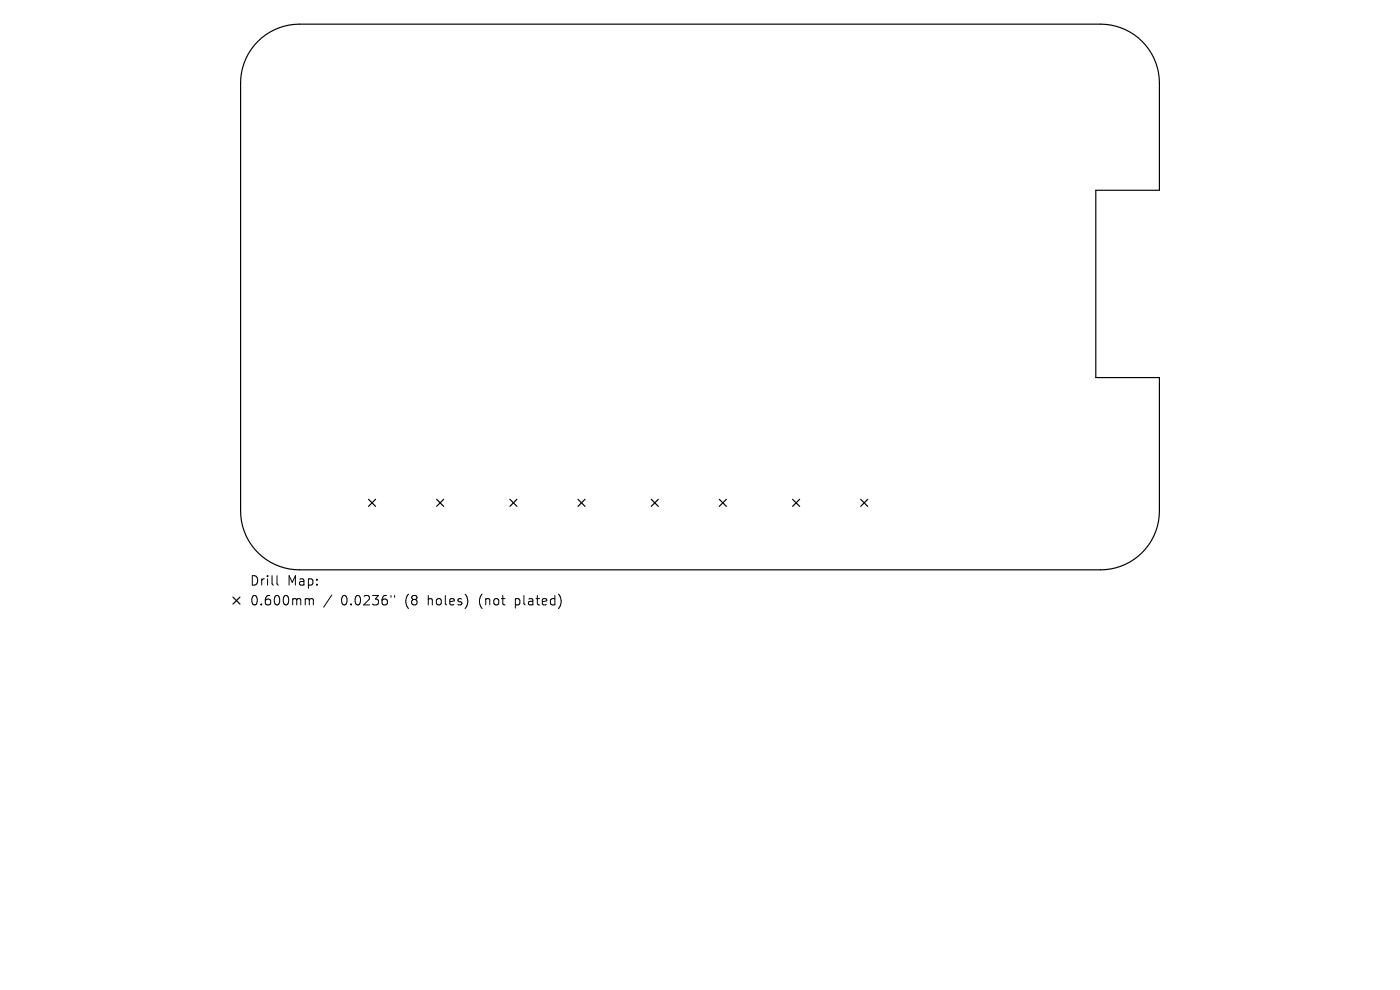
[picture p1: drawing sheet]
<svg xmlns="http://www.w3.org/2000/svg" width="297mm" height="210mm" viewBox="0 0 297 210" stroke-linecap="round" stroke-linejoin="round" font-family="sans-serif">
<defs><g id="words">
<g font-size="2.8">
<text x="52.9" y="124.5">Drill</text>
<text x="60.9" y="124.5">Map:</text>
<text x="52.9" y="128.7">0.600mm</text>
<text x="72.4" y="128.7">0.0236&quot;</text>
<text x="86.1" y="128.7">(8</text>
<text x="91" y="128.7">holes)</text>
<text x="102.1" y="128.7">(not</text>
<text x="109.9" y="128.7">plated)</text>
</g>
</g></defs>
<g fill="none" stroke="#000" stroke-width=".25">
<path d="M54.7 8.8a12.5 12.5 0 0 1 8.8-3.7h170a12.5 12.5 0 0 1 12.5 12.5v22.8h-13.5v39.7h13.5v28.3a12.5 12.5 0 0 1-12.5 12.5h-170a12.5 12.5 0 0 1-12.5-12.5v-90.8a12.5 12.5 0 0 1 3.7-8.8zM78.2 105.9l1.5 1.5M79.7 105.9l-1.5 1.5M92.6 105.9l1.5 1.5M94.1 105.9l-1.5 1.5M108.2 105.9l1.5 1.5M109.7 105.9l-1.5 1.5M122.6 105.9l1.5 1.5M124.1 105.9l-1.5 1.5M138.2 105.9l1.5 1.5M139.7 105.9l-1.5 1.5M152.6 105.9l1.5 1.5"/>
<path d="M154.1 105.9l-1.5 1.5M168.1 105.9l1.5 1.5M169.6 105.9l-1.5 1.5M182.6 105.9l1.5 1.5M184.1 105.9l-1.5 1.5M49.4 126.7l1.5 1.5M50.9 126.7l-1.5 1.5"/>
</g>
<path d="M58.8 122.1v1.7l.2 .3M65 127l.5 .1 .1 .2M65.6 127.3l.3-.3 .5 .1 .1 1.2M65.6 127.3v1M70.4 126.2l-1.7 2.6M83 126.3v.4M83.7 126.3v.4" fill="none" stroke="#000" stroke-width=".21"/>
<use href="#words"/>
</svg>
